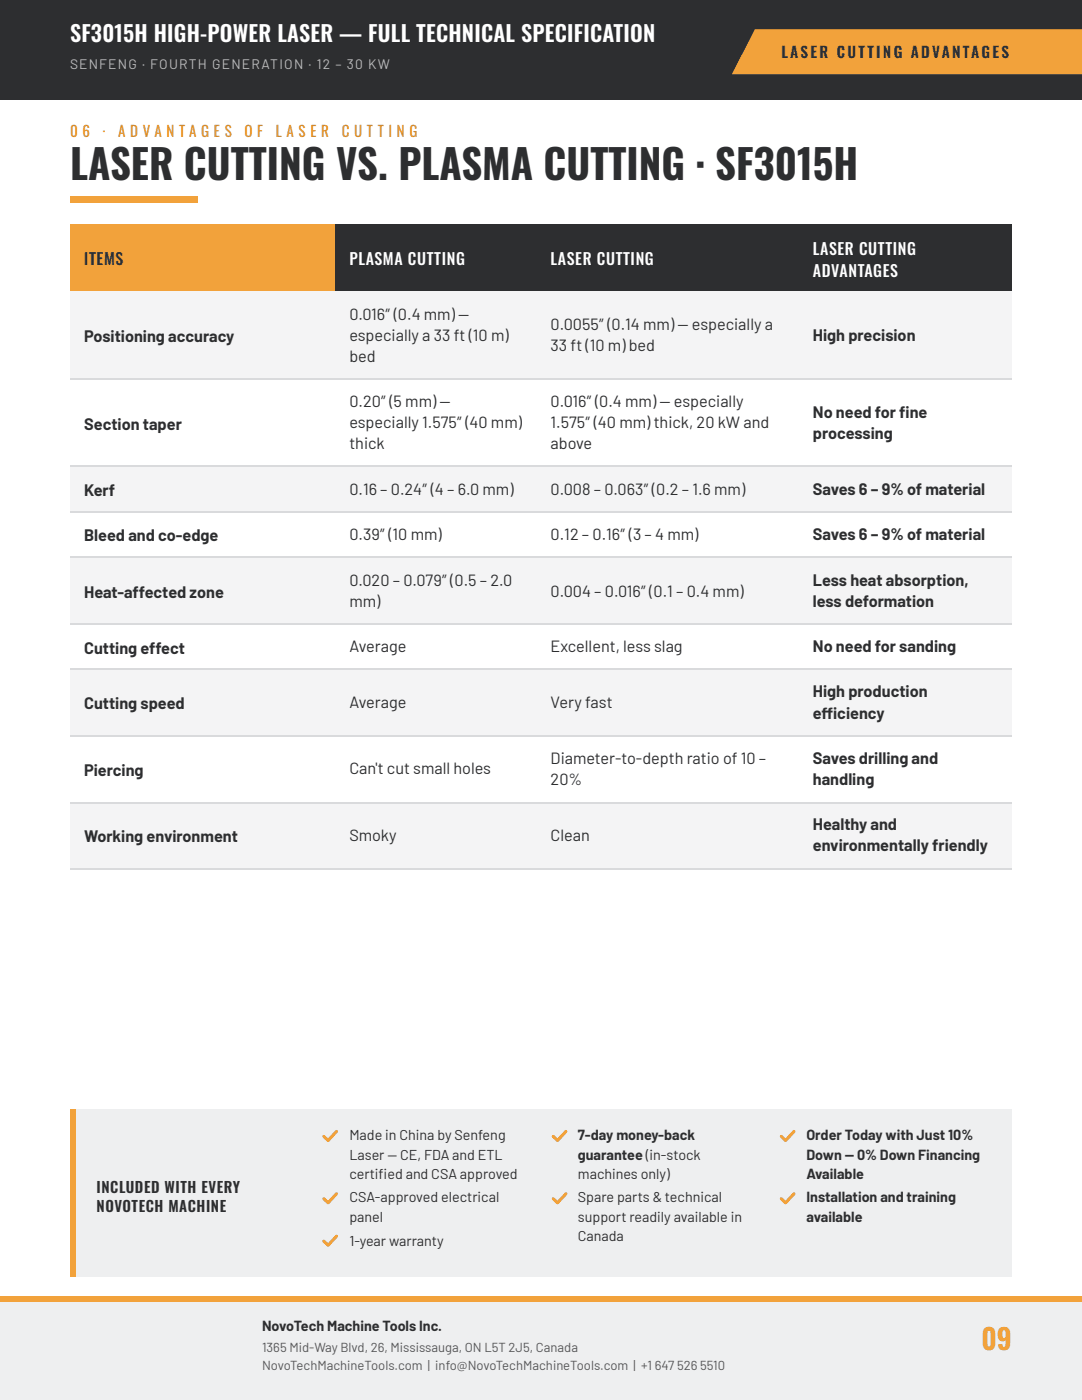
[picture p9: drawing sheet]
<svg xmlns="http://www.w3.org/2000/svg" width="216mm" height="279mm" viewBox="0 0 216 279" stroke-linecap="round" stroke-linejoin="round" font-family="sans-serif">
<defs><g id="words">
<text font-size="8.1" fill="#2d2e30" x="14" y="36">LASER CUTTING VS. PLASMA CUTTING · SF3015H</text>
<text font-size="5.6" fill="#f2a23b" x="195.9" y="269.3">09</text>
<text font-size="4.4" fill="#fff" x="14" y="8.5">SF3015H HIGH-POWER LASER — FULL TECHNICAL SPECIFICATION</text>
<g font-size="3.2" fill="#2d2e30">
<text x="16.8" y="52.9">ITEMS</text>
<text x="69.7" y="63.8">0.016″ (0.4 mm) —</text>
<text x="109.9" y="65.9">0.0055″ (0.14 mm) — especially a</text>
<text x="16.8" y="68.3">Positioning accuracy</text>
<text x="69.7" y="68">especially a 33 ft (10 m)</text>
<text x="109.9" y="70.1">33 ft (10 m) bed</text>
<text x="162.2" y="68">High precision</text>
<text x="69.7" y="72.2">bed</text>
<text x="69.7" y="81.2">0.20″ (5 mm) —</text>
<text x="109.9" y="81.2">0.016″ (0.4 mm) — especially</text>
<text x="162.2" y="83.3">No need for fne</text>
<text x="179.4" y="83.3">i</text>
<text x="16.8" y="85.7">Section taper</text>
<text x="69.7" y="85.5">especially 1.575″ (40 mm)</text>
<text x="69.7" y="89.7">thick</text>
<text x="109.9" y="85.5">1.575″ (40 mm) thick, 20 kW and</text>
<text x="109.9" y="89.7">above</text>
<text x="162.2" y="87.6">processing</text>
<text x="16.8" y="99">Kerf</text>
<text x="69.7" y="98.7">0.16 – 0.24″ (4 – 6.0 mm)</text>
<text x="109.9" y="98.7">0.008 – 0.063″ (0.2 – 1.6 mm)</text>
<text x="162.2" y="98.7">Saves 6 – 9% of material</text>
<text x="16.8" y="107.9">Bleed and co-edge</text>
<text x="69.7" y="107.7">0.39″ (10 mm)</text>
<text x="109.9" y="107.7">0.12 – 0.16″ (3 – 4 mm)</text>
<text x="162.2" y="107.7">Saves 6 – 9% of material</text>
<text x="16.8" y="119.3">Heat-affected zone</text>
<text x="69.7" y="116.9">0.020 – 0.079″ (0.5 – 2.0</text>
<text x="109.9" y="119.1">0.004 – 0.016″ (0.1 – 0.4 mm)</text>
<text x="162.2" y="116.9">Less heat absorption,</text>
<text x="69.7" y="121.2">mm)</text>
<text x="162.2" y="121.2">less deformation</text>
<text x="16.8" y="130.4">Cutting effect</text>
<text x="69.7" y="130.2">Average</text>
<text x="109.9" y="130.2">Excellent, less slag</text>
<text x="162.2" y="130.2">No need for sanding</text>
<text x="16.8" y="141.6">Cutting speed</text>
<text x="69.7" y="141.3">Average</text>
<text x="109.9" y="141.3">Very fast</text>
<text x="162.2" y="139.2">High production</text>
<text x="162.2" y="143.4">efciency</text>
<text x="163.9" y="143.4">f</text>
<text x="163.9" y="143.4">i</text>
<text x="16.8" y="154.8">Piercing</text>
<text x="69.7" y="154.5">Can't cut small holes</text>
<text x="109.9" y="152.4">Diameter-to-depth ratio of 10 –</text>
<text x="162.2" y="152.4">Saves drilling and</text>
<text x="109.9" y="156.6">20%</text>
<text x="162.2" y="156.6">handling</text>
<text x="69.7" y="167.7">Smoky</text>
<text x="109.9" y="167.7">Clean</text>
<text x="162.2" y="165.6">Healthy and</text>
<text x="16.8" y="168">Working environment</text>
<text x="162.2" y="169.9">environmentally friendly</text>
</g>
<g font-size="3.2" fill="#fff">
<text x="69.7" y="52.9">PLASMA CUTTING</text>
<text x="109.9" y="52.9">LASER CUTTING</text>
<text x="162.2" y="50.8">LASER CUTTING</text>
<text x="162.2" y="55.3">ADVANTAGES</text>
</g>
<g font-size="3" fill="#2d2e30">
<text x="155.9" y="11.6">LASER CUTTING ADVANTAGES</text>
<text x="19.3" y="238.1">INCLUDED WITH EVERY</text>
<text x="19.3" y="241.8">NOVOTECH MACHINE</text>
</g>
<g font-size="3" fill="#e08a1e">
<text x="14" y="27.3">0</text>
<text x="16.4" y="27.3">6</text>
<text x="20.5" y="27.3">·</text>
<text x="23.6" y="27.3">A D V A N T A G E S</text>
<text x="48.8" y="27.3">O F</text>
<text x="55.1" y="27.3">L A S E R</text>
<text x="68.2" y="27.3">C U T T I N G</text>
</g>
<g font-size="2.9" fill="#2d2e30">
<text x="69.7" y="227.5">Made in China by Senfeng</text>
<text x="115.3" y="227.5">7-day money-back</text>
<text x="160.9" y="227.5">Order Today with Just 10%</text>
<text x="69.7" y="231.5">Laser — CE, FDA and ETL</text>
<text x="115.3" y="231.5">guarantee (in-stock</text>
<text x="160.9" y="231.5">Down — 0% Down Financing</text>
<text x="69.7" y="235.2">certifed and CSA approved</text>
<text x="69.7" y="240">CSA-approved electrical</text>
<text x="75.6" y="235.2">i</text>
<text x="115.3" y="235.2">machines only)</text>
<text x="115.3" y="240">Spare parts &amp; technical</text>
<text x="160.9" y="235.2">Available</text>
<text x="160.9" y="240">Installation and training</text>
<text x="69.7" y="243.9">panel</text>
<text x="115.3" y="243.9">support readily available in</text>
<text x="160.9" y="243.9">available</text>
<text x="69.7" y="248.7">1-year warranty</text>
<text x="115.3" y="247.6">Canada</text>
<text x="52.3" y="265.6">NovoTech Machine Tools Inc.</text>
</g>
<text font-size="2.8" fill="#b8babd" x="14" y="13.8">SENFENG · FOURTH GENERATION · 12 – 30 KW</text>
<g font-size="2.6" fill="#55575b">
<text x="52.3" y="269.9">1365 Mid-Way Blvd, 26, Mississauga, ON L5T 2J5, Canada</text>
<text x="52.3" y="273.3">NovoTechMachineTools.com | info@NovoTechMachineTools.com | +1</text>
<text x="130.6" y="273.3">647</text>
<text x="135.1" y="273.3">526</text>
<text x="139.7" y="273.3">5510</text>
</g>
</g></defs>
<path d="M0 0h215.9v19.8h-215.9z" fill="#2d2e30"/>
<g fill="#f2a23b">
<path d="M146 5.8h69.9v9h-69.9z"/>
<path d="M14 39.2h25.4v1.3h-25.4z"/>
<path d="M14 44.7h52.9v13.5h-52.9z"/>
</g>
<g fill="#2d2e30">
<path d="M66.9 44.7h40.3v13.5h-40.3z"/>
<path d="M107.2 44.7h52.1v13.5h-52.1z"/>
<path d="M159.3 44.7h42.6v13.5h-42.6z"/>
</g>
<g fill="#f4f4f5">
<path d="M14 58.2h52.9v17.5h-52.9z"/>
<path d="M66.9 58.2h40.3v17.5h-40.3z"/>
<path d="M107.2 58.2h52.1v17.5h-52.1z"/>
<path d="M159.3 58.2h42.6v17.5h-42.6z"/>
<path d="M14 93.1h52.9v9h-52.9z"/>
<path d="M66.9 93.1h40.3v9h-40.3z"/>
<path d="M107.2 93.1h52.1v9h-52.1z"/>
<path d="M159.3 93.1h42.6v9h-42.6z"/>
<path d="M14 111.1h52.9v13.5h-52.9z"/>
<path d="M66.9 111.1h40.3v13.5h-40.3z"/>
<path d="M107.2 111.1h52.1v13.5h-52.1z"/>
<path d="M159.3 111.1h42.6v13.5h-42.6z"/>
<path d="M14 133.6h52.9v13.2h-52.9z"/>
<path d="M66.9 133.6h40.3v13.2h-40.3z"/>
<path d="M107.2 133.6h52.1v13.2h-52.1z"/>
<path d="M159.3 133.6h42.6v13.2h-42.6z"/>
<path d="M14 160.1h52.9v13.2h-52.9z"/>
<path d="M66.9 160.1h40.3v13.2h-40.3z"/>
<path d="M107.2 160.1h52.1v13.2h-52.1z"/>
<path d="M159.3 160.1h42.6v13.2h-42.6z"/>
</g>
<path d="M14 75.5h187.9M14 93h187.9M14 102.3h187.9M14 111.3h187.9M14 124.5h187.9M14 133.5h187.9M14 147h187.9M14 160.2h187.9M14 173.4h187.9" fill="none" stroke="#d9dadc" stroke-width=".26"/>
<path d="M14 221.5h187.9v33.3h-187.9z" fill="#eeeff0"/>
<path d="M14 221.5h1.1v33.3h-1.1z" fill="#f2a23b"/>
<path d="M67.2 225.8l-1.7 1.8-.9-.8M67.2 238.2l-1.7 1.8-.9-.8M112.9 225.8l-1.7 1.8-.8-.8M112.9 238.2l-1.7 1.8-.8-.8M158.4 225.8l-1.6 1.8-.9-.8M158.4 238.2l-1.6 1.8-.9-.8M67.2 246.7l-1.7 1.8-.9-.8" fill="none" stroke="#f2a23b" stroke-width=".6"/>
<path d="M0 258.8h215.9v20.6h-215.9z" fill="#eeeff0"/>
<path d="M0 258.8h215.9v1h-215.9z" fill="#f2a23b"/>
<use href="#words"/>
</svg>
